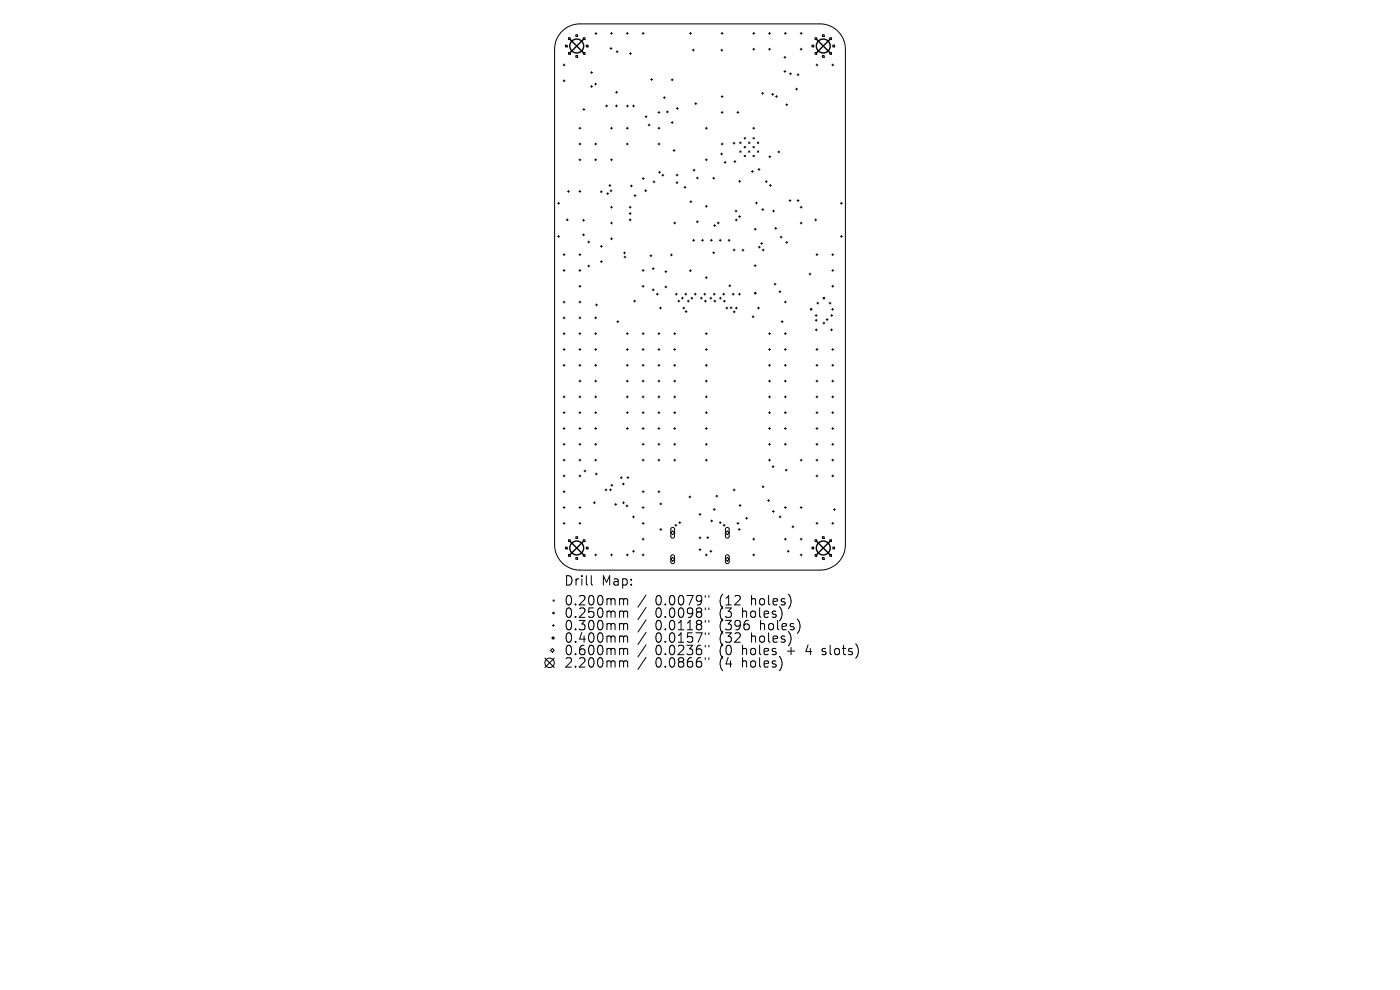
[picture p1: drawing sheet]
<svg xmlns="http://www.w3.org/2000/svg" width="297mm" height="210mm" viewBox="0 0 297 210" stroke-linecap="round" stroke-linejoin="round" font-family="sans-serif">
<defs><g id="words">
<g font-size="2.8">
<text x="119.6" y="124.5">Drill</text>
<text x="127.6" y="124.5">Map:</text>
<text x="119.6" y="128.7">0.200mm</text>
<text x="119.6" y="131.3">0.250mm</text>
<text x="139" y="128.7">0.0079&quot;</text>
<text x="139" y="131.3">0.0098&quot;</text>
<text x="152.8" y="128.7">(12</text>
<text x="152.8" y="131.3">(3</text>
<text x="157.7" y="131.3">holes)</text>
<text x="159.6" y="128.7">holes)</text>
<text x="119.6" y="134">0.300mm</text>
<text x="119.6" y="136.6">0.400mm</text>
<text x="139" y="134">0.0118&quot;</text>
<text x="139" y="136.6">0.0157&quot;</text>
<text x="152.8" y="134">(396</text>
<text x="152.8" y="136.6">(32</text>
<text x="159.6" y="136.6">holes)</text>
<text x="161.5" y="134">holes)</text>
<text x="119.6" y="139.3">0.600mm</text>
<text x="119.6" y="141.9">2.200mm</text>
<text x="139" y="139.3">0.0236&quot;</text>
<text x="139" y="141.9">0.0866&quot;</text>
<text x="152.8" y="139.3">(0</text>
<text x="152.8" y="141.9">(4</text>
<text x="157.7" y="139.3">holes</text>
<text x="157.7" y="141.9">holes)</text>
<text x="167.4" y="139.3">+</text>
<text x="171.6" y="139.3">4</text>
<text x="175.3" y="139.3">slots)</text>
</g>
</g></defs>
<g fill="none" stroke="#000" stroke-width=".21">
<path d="M119.3 6.5a5.4 5.4 0 0 1 3.7-1.4h51a5.4 5.4 0 0 1 5.3 5.3v105.2a5.4 5.4 0 0 1-5.3 5.3h-51a5.4 5.4 0 0 1-5.3-5.3v-105.2a5.4 5.4 0 0 1 1.6-3.9zM119.5 13.8h.4M119.5 17.1h.4M119.7 13.6v.4M119.7 16.9v.4M119.9 9.6h.4v.4h-.4zM120.6 8h.4v.4h-.4zM120.6 11.1h.4v.4h-.4zM122.2 7.4h.3v.3h-.3zM122.2 11.8h.3v.4h-.3zM123.7 8h.4v.4h-.4zM123.7 11.1h.4v.4h-.4z"/>
<path d="M124.4 9.6h.4v.4h-.4zM125.3 15.4h.4M125.3 18.3h.4M125.5 15.2v.4M125.5 18.1v.4M126.1 17.8h.4M126.2 7.1h.4M126.3 17.6v.4M126.4 6.9v.4M129.4 10.3h.4M129.5 7.1h.4M129.6 10.1v.4"/>
<path d="M129.7 6.9v.4M130.6 19.6h.4M130.7 11h.4M130.8 19.4v.4M130.9 10.8v.4M132.9 7.1h.4M133.1 6.9v.4M133.5 11.4h.5M133.7 11.2v.4M136.2 7.1h.4M136.4 6.9v.4M138 16.9h.4"/>
<path d="M138.2 16.7v.4M142.4 16.9h.4M142.6 16.7v.4M146.3 7.1h.4M146.5 6.9v.4M146.9 10.6h.4M147.1 10.4v.4M152.9 10.6h.4M153 7.1h.4M153.1 10.4v.4M153.2 6.9v.4M159.7 7.1h.4"/>
<path d="M159.7 10.4h.4M159.9 6.9v.4M159.9 10.2v.4M161.6 19.8h.4M161.8 19.6v.4M163.1 7.1h.4M163.1 10.4h.4M163.3 6.9v.4M163.3 10.2v.4M163.9 19.8v.4M166.3 12.2h.4M166.3 15.1h.4"/>
<path d="M166.4 7.1h.4M166.5 11.9v.5M166.5 14.9v.5M166.6 6.9v.4M167.5 15.6h.4M167.7 15.4v.4M168.8 18.9h.4M169 18.7v.4M169.1 15.9h.4M169.3 15.7v.4M169.8 7.1h.4M169.8 10.4h.4"/>
<path d="M170 6.9v.4M170 10.2v.4M172.2 9.6h.4v.4h-.4zM172.9 8h.4v.4h-.4zM172.9 11.1h.4v.4h-.4zM173.1 13.8h.4M173.3 13.6v.4M174.5 7.4h.3v.3h-.3zM174.5 11.8h.3v.4h-.3zM176 8h.4v.4h-.4zM176 11.1h.4v.4h-.4zM176.5 13.8h.4"/>
<path d="M176.7 13.6v.4M176.7 9.6h.4v.4h-.4zM122.8 27.2h.4M122.8 30.5h.4M122.8 33.9h.4M123 27v.4M123 30.3v.4M123 33.7v.4M123.7 23.2h.4M123.9 23v.4M126.2 30.5h.4M126.2 33.9h.4"/>
<path d="M126.4 30.3v.4M126.4 33.7v.4M128.5 22.5h.4M128.7 22.3v.4M129.2 39.4h.4M129.4 39.2v.4M129.5 27.2h.4M129.5 33.9h.4M129.7 27v.4M129.7 33.7v.4M130.6 22.5h.4M130.8 22.3v.4"/>
<path d="M132.9 27.2h.4M132.9 30.5h.4M132.9 22.5h.4M133.1 27v.4M133.1 30.3v.4M133.1 22.3v.4M133.7 39.4h.4M133.9 39.2v.4M134.2 22.5h.4M134.4 22.3v.4M136.3 37.9h.4M136.5 37.7v.4"/>
<path d="M136.9 24.8h.4M137.1 24.6v.4M137.5 26.5h.4M137.7 26.3v.4M138.5 38.6h.4M138.7 38.4v.4M139.6 27.2h.4M139.6 30.5h.4M139.6 23.8h.4M139.7 36.5h.4M139.8 23.6v.4M139.8 27v.4"/>
<path d="M139.8 30.3v.4M139.9 36.3v.4M140.4 37.2h.4M140.6 37v.4M140.7 20.7h.4M140.9 20.5v.4M141.4 23.7h.4M141.6 23.5v.4M142.4 26h.4M142.6 25.8v.4M142.8 31.9h.4M143 31.7v.4"/>
<path d="M143.4 38.8h.4M143.4 37.1h.4M143.5 23h.4M143.6 38.6v.4M143.6 36.9v.4M143.7 22.8v.4M145.1 39.7h.4M145.3 39.5v.4M147 36.1h.4M147.2 35.9v.4M147.4 22h.4M147.6 21.8v.4"/>
<path d="M147.7 37.8h.4M147.9 37.6v.4M149.6 27.2h.4M149.6 33.9h.4M149.8 27v.4M149.8 33.7v.4M151.2 37.8h.4M151.4 37.6v.4M152.9 32.7h.4M153 30.5h.4M153 23.8h.4M153 20.5h.4"/>
<path d="M153.1 32.5v.4M153.2 20.3v.4M153.2 23.6v.4M153.2 30.3v.4M153.6 34.4h.4M153.8 34.2v.4M155.5 30.4h.4M155.7 34.3h.4M155.7 30.2v.4M155.9 34.1v.4M156.3 23.8h.4M156.5 23.6v.4"/>
<path d="M156.7 38.5h.4M156.9 38.3v.4M156.9 30.1l.3 .3M156.9 32l.3 .3M157.2 30.1l-.3 .3M157.2 32l-.3 .3M157.9 31.1l.2 .3M157.9 33l.2 .2M157.9 29.2l.2 .3M158.1 29.2l-.2 .3M158.1 31.1l-.2 .3M158.1 33l-.2 .2"/>
<path d="M158.8 32l.3 .3M158.8 30.1l.3 .3M159.1 30.1l-.3 .3M159.1 32l-.3 .3M159.4 36.4h.4M159.6 36.2v.4M159.7 27.2h.4M159.8 33l.2 .2M159.8 31.1l.2 .3M159.8 29.2l.2 .3M159.9 27v.4M160 29.2l-.2 .3"/>
<path d="M160 31.1l-.2 .3M160 33l-.2 .2M160.7 32l.3 .3M160.7 30.1l.3 .3M160.8 35.9h.4M161 30.1l-.3 .3M161 32l-.3 .3M161 35.7v.4M162.4 38.5h.4M162.6 38.3v.4M163.1 33.2h.4M163.2 39.3h.4"/>
<path d="M163.3 33v.5M163.4 39.1v.4M163.7 20h.4M164.5 20.5h.4M164.7 20.3v.4M165 32.2h.4M165.2 32v.4M166.7 22.2h.4M166.9 22v.4M118.3 43.1h.4M118.3 50.2h.4M118.5 42.9v.4"/>
<path d="M118.5 50v.4M119.5 54h.4M119.5 57.4h.4M119.7 53.8v.4M119.7 57.2v.4M120.1 46.6h.4M120.3 46.4v.4M120.4 40.6h.4M120.6 40.4v.4M122.8 54h.4M122.8 57.4h.4M122.8 40.6h.4"/>
<path d="M123 40.4v.4M123 53.8v.4M123 57.2v.4M123.6 46.7h.4M123.6 49.8h.4M123.8 46.5v.4M123.8 49.6v.4M124.7 51.3h.4M124.7 56.4h.4M124.9 51.1v.4M124.9 56.2v.4M127.4 40.7h.4"/>
<path d="M127.4 52.3h.4M127.4 55.5h.4M127.6 40.5v.4M127.6 52.1v.4M127.6 55.3v.4M128.7 41.1h.4M128.9 40.9v.4M129.4 40.5h.4M129.5 44h.4M129.5 47.3h.4M129.5 50.7h.4M129.6 40.3v.4"/>
<path d="M129.7 43.8v.4M129.7 47.1v.4M129.7 50.5v.4M132.3 53.6h.4M132.4 54.5h.4M132.5 53.4v.4M132.6 54.3v.4M133.5 46.6h.4M133.5 44h.4M133.5 45.3h.4M133.7 43.8v.4M133.7 45.1v.4"/>
<path d="M133.7 46.4v.4M134.5 41.5h.4M134.7 41.3v.4M136.2 57.4h.4M136.4 57.2v.4M136.8 40.5h.4M137 40.3v.4M137.9 54.3h.4M138.1 54.1v.4M138.4 57h.4M138.6 56.8v.4M141.1 57.6h.4"/>
<path d="M141.3 57.4v.4M142.2 54.1h.4M142.4 53.9v.4M142.9 47.3h.4M143.1 47.1v.4M146.3 57.4h.4M146.4 42.8h.4M146.5 57.2v.4M146.6 42.6v.4M147 51h.4M147.2 50.8v.4M147.7 47.1h.4"/>
<path d="M147.9 46.8v.5M148.8 51h.4M149 50.8v.4M149.6 43.8h.4M149.6 58.9h.4M149.8 43.6v.4M149.8 58.7v.4M150.7 51h.4M150.9 50.8v.4M151.2 53.6h.4M151.4 53.4v.4M151.4 47.8h.4"/>
<path d="M151.6 47.6v.4M152.2 47.3h.4M152.4 47.1v.4M152.6 51h.4M152.8 50.8v.4M154.5 51h.4M154.7 50.8v.4M155.5 53h.4M155.7 52.8v.4M155.9 44.8h.4M156 46.7h.4M156.1 44.6v.4"/>
<path d="M156.2 46.5v.4M156.7 45.9h.4M156.9 45.7v.4M157.4 53.1h.4M157.6 52.9v.4M160 56.4h.4M160 48.6h.4M160.2 56.2v.4M160.2 48.4v.4M160.3 43.1h.4M160.5 42.9v.4M160.9 52.4h.4"/>
<path d="M161.1 52.2v.4M161.4 51.6h.4M161.6 51.4v.4M161.6 44.5h.4M161.7 53h.4M161.8 44.3v.4M161.9 52.8v.4M163.9 44.8h.4M164.1 44.6v.4M164.4 48.4h.4M164.6 48.2v.4M165.5 50.3h.4"/>
<path d="M165.7 50.1v.4M166.7 51.4h.4M166.9 51.2v.4M167.4 42.6h.4M167.6 42.3v.5M169.1 42.6h.4M169.3 42.3v.5M169.8 44h.4M169.8 47.3h.4M170 43.8v.4M170 47.1v.4M171.6 58.1h.4"/>
<path d="M171.8 57.9v.4M172.8 46.6h.4M173 46.4v.4M173.1 54h.4M173.3 53.8v.4M176.5 54h.4M176.5 57.4h.4M176.7 53.8v.4M176.7 57.2v.4M178.3 43.1h.4M178.3 50.2h.4M178.5 42.9v.4"/>
<path d="M178.5 50v.4M119.5 64.1h.4M119.5 67.4h.4M119.5 70.8h.4M119.5 74.1h.4M119.5 77.5h.4M119.7 63.9v.4M119.7 67.2v.4M119.7 70.6v.4M119.7 73.9v.4M119.7 77.3v.4M122.8 64.1h.4"/>
<path d="M122.8 67.4h.4M122.8 70.8h.4M122.8 74.1h.4M122.8 77.5h.4M122.8 60.7h.4M123 60.5v.4M123 63.9v.4M123 67.2v.4M123 70.6v.4M123 73.9v.4M123 77.3v.4M126.2 67.4h.4"/>
<path d="M126.2 70.8h.4M126.2 74.1h.4M126.2 77.5h.4M126.4 64.7h.4M126.4 67.2v.4M126.4 70.6v.4M126.4 73.9v.4M126.4 77.3v.4M126.6 64.5v.4M130.9 68.2h.4M131.1 68v.4M132.9 70.8h.4"/>
<path d="M132.9 74.1h.4M132.9 77.5h.4M133.1 70.6v.4M133.1 73.9v.4M133.1 77.3v.4M134.4 63.9h.4M134.6 63.7v.4M136.2 70.8h.4M136.2 74.1h.4M136.2 77.5h.4M136.2 60.7h.4M136.4 60.5v.4"/>
<path d="M136.4 70.6v.4M136.4 73.9v.4M136.4 77.3v.4M138.4 61.5h.4M138.6 61.3v.4M139.2 62.4h.4M139.4 62.2v.4M139.6 70.8h.4M139.6 74.1h.4M139.6 77.5h.4M139.8 70.6v.4M139.8 73.9v.4"/>
<path d="M139.8 77.3v.4M139.9 65.3h.4M140.1 65.1v.5M141.1 60.9h.4M141.3 60.7v.4M142.9 70.8h.4M142.9 74.1h.4M142.9 77.5h.4M143.1 70.6v.4M143.1 73.9v.4M143.1 77.3v.4M143.3 62.4h.4"/>
<path d="M143.5 62.2v.4M143.8 63.9h.4M144 63.7v.4M144.6 63.2h.4M144.8 63v.4M144.9 65.3h.4M145.1 65.1v.4M145.3 62.4h.4M145.3 66.1h.5M145.5 62.2v.4M145.6 65.9v.4M145.8 63.9h.4"/>
<path d="M146 63.7v.4M146.6 63.2h.4M146.8 63v.4M147.3 62.4h.4M147.5 62.2v.4M148.6 63.2h.4M148.8 63v.4M149.3 62.4h.4M149.4 63.9h.4M149.5 62.2v.4M149.6 70.8h.4M149.6 74.1h.4"/>
<path d="M149.6 77.5h.4M149.6 63.7v.4M149.8 70.6v.4M149.8 73.9v.4M149.8 77.3v.4M150.6 63.2h.4M150.8 63v.4M151.3 62.4h.4M151.5 63.9h.4M151.5 62.2v.4M151.7 63.7v.4M152.6 63.2h.4"/>
<path d="M152.8 63v.4M153.3 62.4h.4M153.5 63.9h.4M153.5 62.2v.4M153.7 63.7v.4M154 65.3h.4M154.2 65.1v.5M154.6 60.6h.4M154.8 60.4v.4M154.9 65.3h.4M155.1 65.1v.4M155.3 62.4h.4"/>
<path d="M155.5 62.2v.4M155.6 66.2h.4M155.8 66v.4M156 65.3h.4M156.2 65.1v.5M156.7 62.4h.4M156.9 62.2v.4M159.6 67.2h.4M159.8 67v.4M160.7 65.3h.4M160.9 65.1v.5M163.1 70.8h.4"/>
<path d="M163.1 74.1h.4M163.1 77.5h.4M163.3 70.6v.4M163.3 73.9v.4M163.3 77.3v.4M164.2 60.3h.4M164.4 60.1v.4M165.3 61.9h.4M165.5 61.7v.4M165.7 68.2h.4M165.9 68v.4M166.4 64.1h.4"/>
<path d="M166.4 70.8h.4M166.4 74.1h.4M166.4 77.5h.4M166.6 63.9v.4M166.6 70.6v.4M166.6 73.9v.4M166.6 77.3v.4M172.9 66.9h.4M173 67.9h.4M173 70h.4M173.1 74.1h.4M173.1 77.5h.4"/>
<path d="M173.1 66.7v.4M173.2 67.7v.4M173.2 69.8v.4M173.3 64.3h.4M173.3 73.9v.4M173.3 77.3v.4M173.5 64.1v.4M174.6 68.5h.4M174.8 68.3v.4M175.3 67.8h.4M175.5 67.6v.4M175.9 64.3h.4"/>
<path d="M176.1 64.1v.4M176.2 70h.4M176.2 66.9h.4M176.4 69.8v.4M176.4 65.6h.4M176.4 66.7v.4M176.5 74.1h.4M176.5 77.5h.4M176.5 60.7h.4M176.6 65.4v.4M176.7 60.5v.4M176.7 73.9v.4"/>
<path d="M176.7 77.3v.4M119.5 84.2h.4M119.5 87.5h.4M119.5 90.9h.4M119.5 94.2h.4M119.5 97.6h.4M119.7 84v.4M119.7 87.3v.4M119.7 90.7v.4M119.7 94v.5M119.7 97.4v.4M122.8 84.2h.4"/>
<path d="M122.8 87.5h.4M122.8 90.9h.4M122.8 94.2h.4M122.8 97.6h.4M122.8 80.8h.4M123 80.6v.4M123 84v.4M123 87.3v.4M123 90.7v.4M123 94v.5M123 97.4v.4M123.9 99.9h.4"/>
<path d="M124.1 99.7v.4M126.2 84.2h.4M126.2 87.5h.4M126.2 90.9h.4M126.2 94.2h.4M126.2 97.6h.4M126.2 80.8h.4M126.4 80.6v.4M126.4 84v.4M126.4 87.3v.4M126.4 90.7v.4M126.4 94v.5"/>
<path d="M126.4 97.4v.4M132.9 84.2h.4M132.9 87.5h.4M132.9 90.9h.4M132.9 80.8h.4M133.1 80.6v.4M133.1 84v.4M133.1 87.3v.4M133.1 90.7v.4M136.2 84.2h.4M136.2 87.5h.4M136.2 90.9h.4"/>
<path d="M136.2 94.2h.4M136.2 97.6h.4M136.2 80.8h.4M136.4 80.6v.4M136.4 84v.4M136.4 87.3v.4M136.4 90.7v.4M136.4 94v.5M136.4 97.4v.4M139.6 84.2h.4M139.6 87.5h.4M139.6 90.9h.4"/>
<path d="M139.6 94.2h.4M139.6 97.6h.4M139.6 80.8h.4M139.8 80.6v.4M139.8 84v.4M139.8 87.3v.4M139.8 90.7v.4M139.8 94v.5M139.8 97.4v.4M142.9 84.2h.4M142.9 87.5h.4M142.9 90.9h.4"/>
<path d="M142.9 94.2h.4M142.9 97.6h.4M142.9 80.8h.4M143.1 80.6v.4M143.1 84v.4M143.1 87.3v.4M143.1 90.7v.4M143.1 94v.5M143.1 97.4v.4M149.6 84.2h.4M149.6 87.5h.4M149.6 90.9h.4"/>
<path d="M149.6 94.2h.4M149.6 97.6h.4M149.6 80.8h.4M149.8 80.6v.4M149.8 84v.4M149.8 87.3v.4M149.8 90.7v.4M149.8 94v.5M149.8 97.4v.4M163.1 84.2h.4M163.1 87.5h.4M163.1 90.9h.4"/>
<path d="M163.1 94.2h.4M163.1 97.6h.4M163.1 80.8h.4M163.3 80.6v.4M163.3 84v.4M163.3 87.3v.4M163.3 90.7v.4M163.3 94v.5M163.3 97.4v.4M163.8 99h.4M164 98.8v.4M166.4 84.2h.4"/>
<path d="M166.4 87.5h.4M166.4 90.9h.4M166.4 94.2h.4M166.4 80.8h.4M166.6 99.7h.4M166.6 80.6v.4M166.6 84v.4M166.6 87.3v.4M166.6 90.7v.4M166.6 94v.5M166.8 99.5v.4M169.8 97.6h.4"/>
<path d="M170 97.4v.4M173.1 84.2h.4M173.1 87.5h.4M173.1 90.9h.4M173.1 94.2h.4M173.1 97.6h.4M173.1 80.8h.4M173.3 80.6v.4M173.3 84v.4M173.3 87.3v.4M173.3 90.7v.4M173.3 94v.5"/>
<path d="M173.3 97.4v.4M176.5 84.2h.4M176.5 87.5h.4M176.5 90.9h.4M176.5 94.2h.4M176.5 97.6h.4M176.5 80.8h.4M176.7 80.6v.4M176.7 84v.4M176.7 87.3v.4M176.7 90.7v.4M176.7 94v.5"/>
<path d="M176.7 97.4v.4M119.5 101h.4M119.5 104.3h.4M119.5 107.7h.4M119.5 111h.4M119.7 100.8v.4M119.7 104.1v.4M119.7 107.5v.4M119.7 110.8v.4M119.9 116.1h.4v.3h-.4zM120.6 114.5h.4v.4h-.4zM120.6 117.6h.4v.4h-.4z"/>
<path d="M122.2 113.8h.3v.4h-.3zM122.2 118.3h.3v.3h-.3zM122.8 101h.4M122.8 107.7h.4M122.8 111h.4M123 100.8v.4M123 107.5v.4M123 110.8v.4M123.7 114.5h.4v.4h-.4zM123.7 117.6h.4v.4h-.4zM124.4 116.1h.4v.3h-.4zM125.9 106.7h.4"/>
<path d="M126.1 106.5v.4M126.2 117.7h.4M126.3 100.5h.4M126.4 117.5v.4M126.5 100.3v.4M128.4 103.9h.4M128.6 103.7v.4M129.3 103.9h.4M129.5 117.7h.4M129.5 103.7v.4M129.6 102.9h.4M129.7 117.5v.4"/>
<path d="M129.8 102.7v.4M130.4 107h.4M130.6 106.8v.4M131.6 101.3h.4M131.8 101.1v.4M132 102.7h.4M132.1 106.7h.4M132.2 102.5v.4M132.3 106.5v.4M132.8 107.3h.4M132.9 117.7h.4M133 107.1v.4"/>
<path d="M133 101.3h.4M133.1 117.5v.4M133.2 101.1v.4M134.2 109.6h.4M134.2 116.9h.4M134.4 109.4v.4M134.4 116.7v.4M136.2 104.3h.4M136.2 107.7h.4M136.2 111h.4M136.2 117.7h.4M136.2 114.4h.4"/>
<path d="M136.4 104.1v.4M136.4 107.5v.4M136.4 110.8v.4M136.4 114.2v.4M136.4 117.5v.4M139.6 104.3h.4M139.8 104.1v.4M140 106.9h.4M140 112.3h.4M140.2 106.7v.4M140.2 112.1v.4M142.3 113l.4-.4 .4 .4-.4 .4z"/>
<path d="M142.3 118.6l.4-.4 .4 .4-.4 .4zM142.4 112l.4-.1 .3 .3v1.6l-.3 .4-.3-.1-.2-.3zM142.4 117.8l.4-.1 .3 .3v1.2l-.3 .4-.3-.1-.2-.3zM143.2 111.4h.4M143.4 111.2v.4M144 110.9h.4M144.2 110.7v.4M146.2 105.4h.4M146.4 105.2v.4M148.3 109.1h.4M148.3 114.1h.4M148.3 116.6h.4"/>
<path d="M148.5 108.9v.4M148.5 113.9v.4M148.5 116.4v.4M149.6 117.7h.4M149.8 117.5v.4M149.9 114.1h.4M150.1 113.8v.5M150.6 116.9h.4M150.8 110.5h.4M150.8 116.7v.4M151 110.3v.4M151.3 108.1h.4"/>
<path d="M151.5 107.9v.4M151.9 105.2h.4M152.1 105v.4M152.6 110.9h.4M152.8 110.7v.4M153.4 111.4h.4M153.6 111.2v.4M154 112l.4-.1 .3 .3v1.6l-.3 .4-.3-.1-.2-.3zM154 117.8l.4-.1 .3 .3v1.2l-.3 .4-.3-.1-.2-.3zM154.3 112.6l.4 .4-.4 .4-.4-.4zM154.3 118.2l.4 .4-.4 .4-.4-.4zM155.5 103.9h.4"/>
<path d="M155.7 103.7v.4M156.3 111h.4M156.5 110.8v.4M156.6 112.3h.4M156.8 107.2h.4M156.8 112.1v.4M157 107v.4M158.2 109.9h.4M158.4 109.7v.4M159.7 117.7h.4M159.7 114.4h.4M159.9 114.2v.4"/>
<path d="M159.9 117.5v.4M161.7 103.3h.4M161.9 103.1v.4M162.9 106.2h.4M163.1 106v.4M163.9 108.5h.4M164.1 108.3v.4M165.3 109.6h.4M165.5 109.4v.4M166.4 107.7h.4M166.4 114.4h.4M166.6 107.5v.4"/>
<path d="M166.6 114.2v.4M167 116.9h.4M167.2 116.7v.4M168 111.8h.4M168.2 111.5v.5M169.8 107.7h.4M169.8 117.7h.4M169.8 114.4h.4M170 107.5v.4M170 114.2v.4M170 117.5v.4M172.2 116.1h.4v.3h-.4z"/>
<path d="M172.9 114.5h.4v.4h-.4zM172.9 117.6h.4v.4h-.4zM173.1 101h.4M173.1 111h.4M173.3 100.8v.4M173.3 110.8v.4M174.5 113.8h.3v.4h-.3zM174.5 118.3h.3v.3h-.3zM176 114.5h.4v.4h-.4zM176 117.6h.4v.4h-.4zM176.5 101h.4M176.5 111h.4"/>
<path d="M176.7 100.8v.4M176.7 110.8v.4M176.7 116.1h.4v.3h-.4zM176.8 108.1h.4M177 107.9v.4M115.6 139.6l2 2M117.1 135.1h.4v.4h-.4zM117.2 137.6l.4 .4-.4 .4-.4-.4zM117.2 132.7h.4M117.3 127.3l.3 .2M117.4 132.5v.4M117.6 127.3l-.3 .2"/>
<path d="M117.6 139.6l-2 2M125.4 122.1v1.7l.3 .3M131.7 127l.5 .1 .1 .2M131.7 129.6h.3l.3 .3M131.7 132.3h.3l.3 .3M131.7 134.9h.3l.3 .3M131.7 137.5l.5 .1 .1 .2M132.3 127.3v1M132.3 129.9v1.1M132.3 132.6v1M132.3 135.2v1M132.3 137.8v1.1"/>
<path d="M132.3 127.3l.3-.3 .5 .1v1.2M132.3 129.9l.3-.3 .5 .1v1.3M132.3 132.6l.3-.3 .5 .1v1.2M132.3 135.2l.3-.3 .5 .1v1.2M132.3 137.8l.3-.3 .5 .1v1.3M137.1 126.2l-1.8 2.6M137.1 128.9l-1.8 2.5M137.1 131.5l-1.8 2.6M137.1 134.1l-1.8 2.6M137.1 136.8l-1.8 2.6M137.1 139.4l-1.8 2.6M149.6 126.3v.4"/>
<path d="M149.6 129v.3M149.6 131.6v.4M149.6 134.2v.4M149.6 136.9v.4M149.6 139.5v.4M150.4 126.3v.4M150.4 129v.3M150.4 131.6v.4M150.4 134.2v.4M150.4 136.9v.4M150.4 139.5v.4M174.4 138.8l.2 .1"/>
<path d="M174.5 137.6v.5M131.7 140.2l.5 .1 .1 .2M132.3 140.5v1M132.3 140.5l.3-.3 .5 .1v1.2"/>
<circle cx="160.2" cy="62.2" r=".17"/>
<circle cx="172.1" cy="65.6" r=".17"/>
<circle cx="174.8" cy="63.3" r=".17"/>
<circle cx="117.4" cy="130" r=".17"/>
<circle cx="116.6" cy="140.6" r="1"/>
</g>
<g fill="none" stroke="#000" stroke-width=".3">
<path d="M120.9 8.3l2.9 2.9M123.8 8.3l-2.9 2.9M173.2 8.3l2.9 2.9M176.1 8.3l-2.9 2.9M120.9 114.8l2.9 2.9M123.8 114.8l-2.9 2.9M173.2 114.8l2.9 2.9M176.1 114.8l-2.9 2.9"/>
<circle cx="122.3" cy="9.8" r="1.48"/>
<circle cx="174.7" cy="9.8" r="1.48"/>
<circle cx="122.3" cy="116.2" r="1.48"/>
<circle cx="174.7" cy="116.2" r="1.48"/>
</g>
<use href="#words"/>
</svg>
